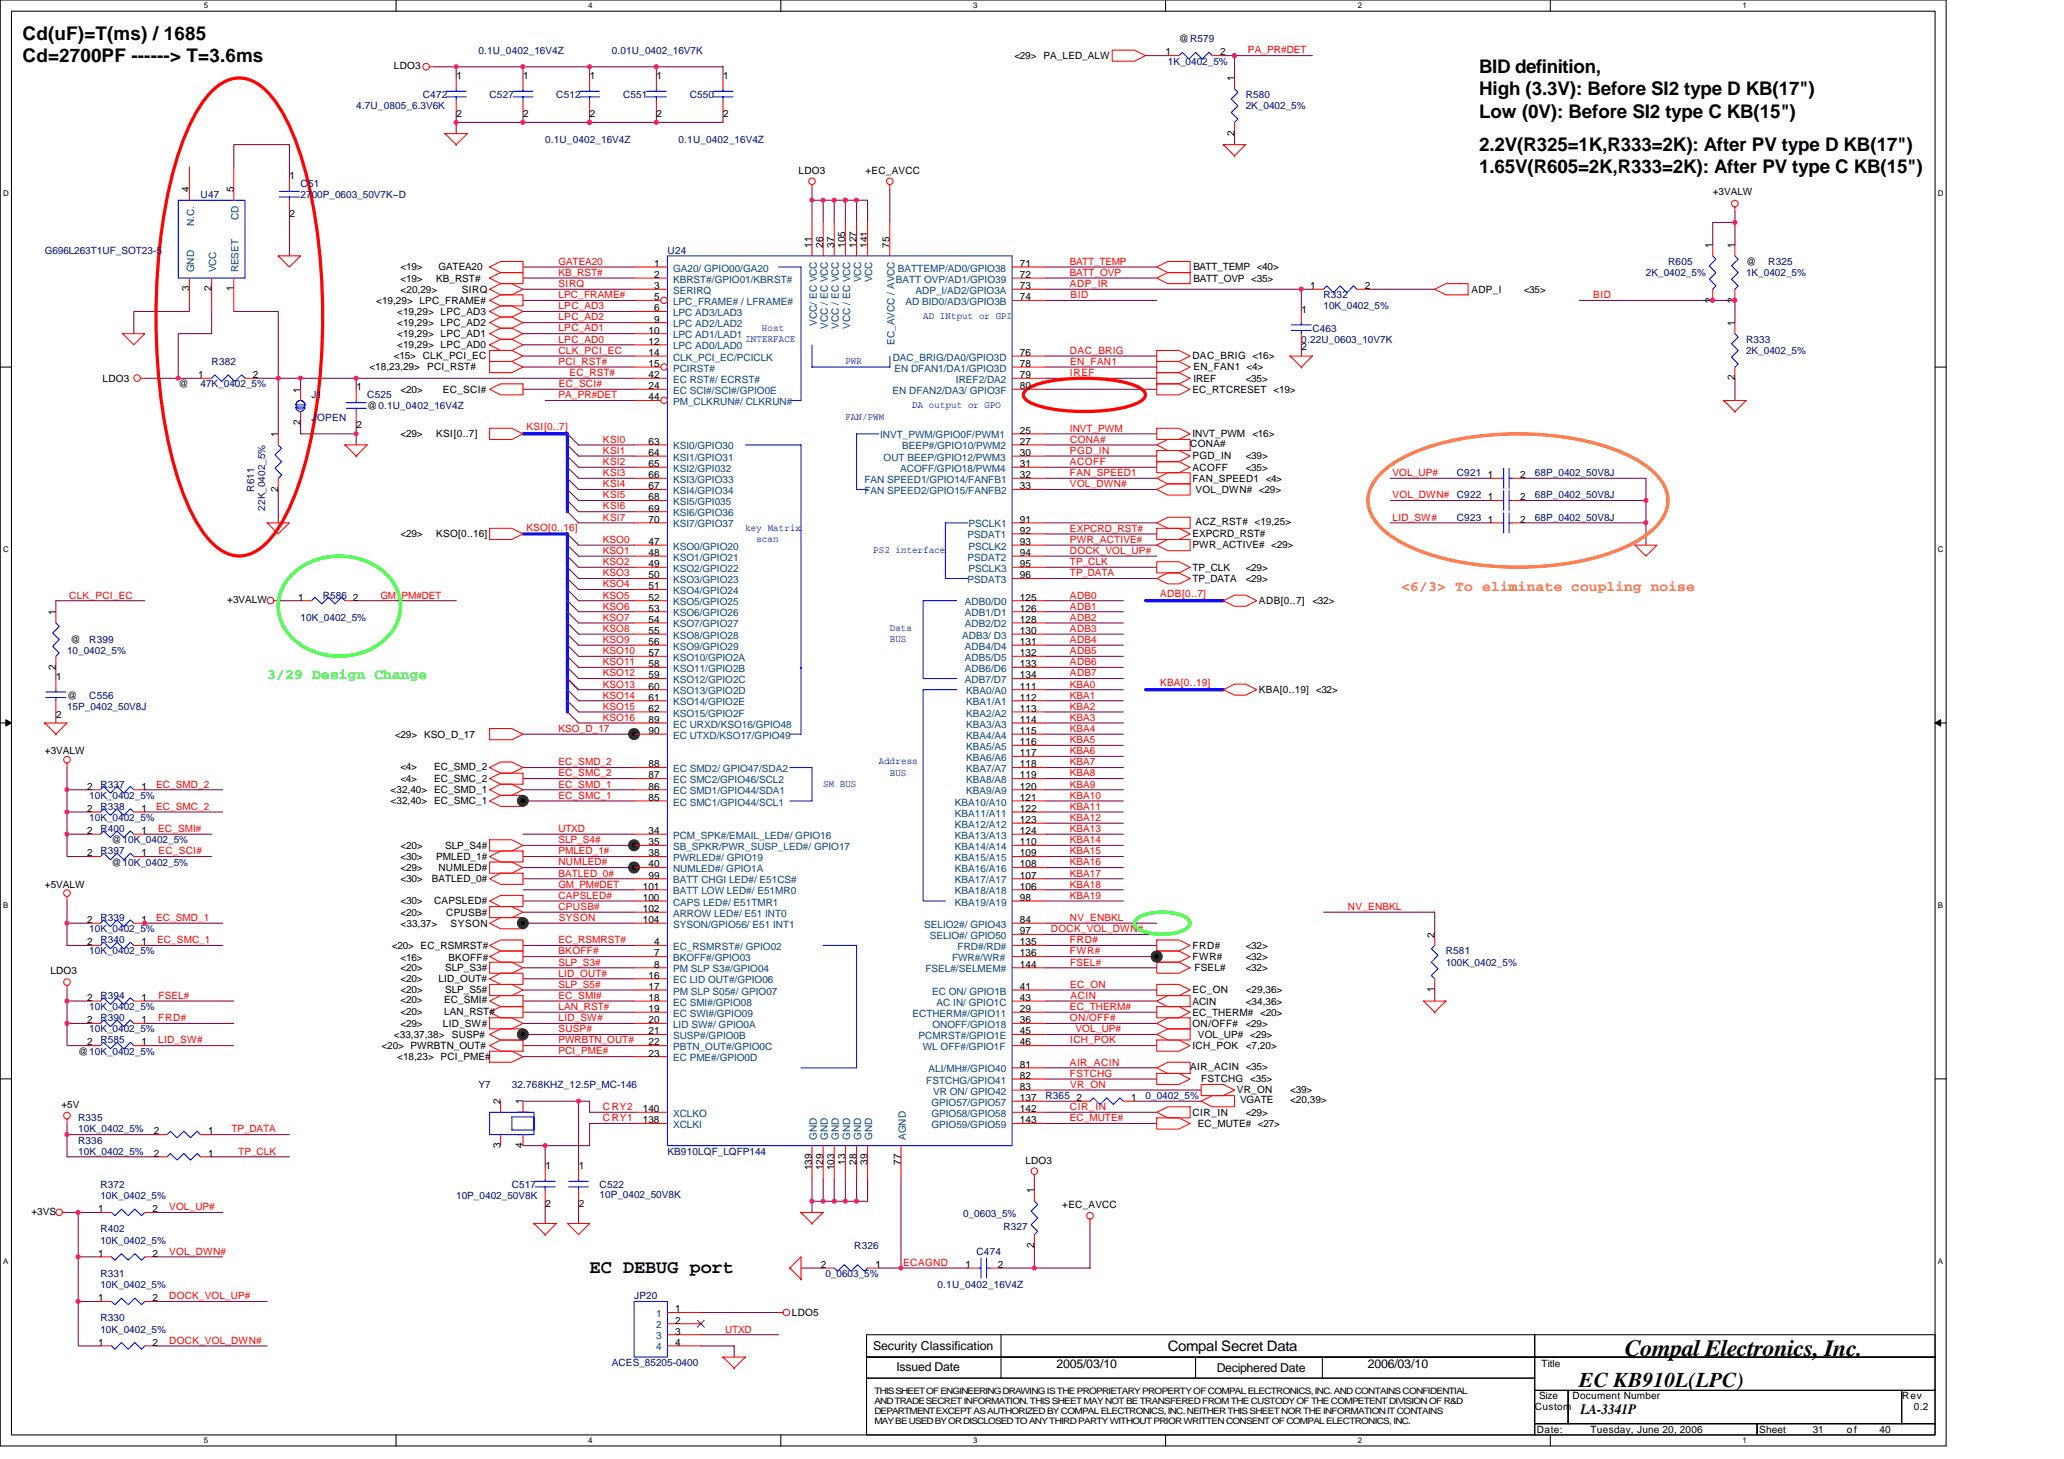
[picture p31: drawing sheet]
<svg xmlns="http://www.w3.org/2000/svg" width="297mm" height="210mm" viewBox="0 0 297 210" stroke-linecap="round" stroke-linejoin="round" font-family="sans-serif">
<defs><g id="words">
<text font-size="3.3" x="233.8" y="195.1">Compal Electronics, Inc.</text>
<text font-size="3" x="227.3" y="199.6">EC KB910L(LPC)</text>
<g font-size="2.7">
<text x="3.3" y="5.7">Cd(uF)=T(ms) / 1685</text>
<text x="3.3" y="8.9">Cd=2700PF ------&gt; T=3.6ms</text>
<text x="212.9" y="10.5">BID definition,</text>
<text x="212.9" y="13.7">High (3.3V): Before SI2 type D KB(17&quot;)</text>
<text x="212.9" y="17">Low (0V): Before SI2 type C KB(15&quot;)</text>
<text x="212.9" y="21.7">2.2V(R325=1K,R333=2K): After PV type D KB(17&quot;)</text>
<text x="212.9" y="25">1.65V(R605=2K,R333=2K): After PV type C KB(15&quot;)</text>
<text x="84.9" y="183.1">EC DEBUG port</text>
</g>
<text font-size="2.1" fill="#ff8000" x="201.7" y="85">&lt;6/3&gt; To eliminate coupling noise</text>
<text font-size="2.1" fill="#0f0" x="38.5" y="97.7">3/29 Design Change</text>
<g font-size="2.1">
<text x="168.1" y="194.4">Compal Secret Data</text>
<text x="227.4" y="203.5">LA-3341P</text>
</g>
<g font-size="1.8">
<text x="125.7" y="194.2">Security Classification</text>
<text x="129" y="197.3">Issued Date</text>
<text x="152.1" y="196.8">2005/03/10</text>
<text x="175.1" y="197.4">Deciphered Date</text>
<text x="196.9" y="196.8">2006/03/10</text>
</g>
<g font-size="1.4">
<text x="56.7" y="9.9">LDO3</text>
<text x="65.7" y="11.4">1</text>
<text x="75.3" y="11.4">1</text>
<text x="84.9" y="11.4">1</text>
<text x="94.5" y="11.4">1</text>
<text x="104.1" y="11.4">1</text>
<text x="146" y="8.5">&lt;29&gt; PA_LED_ALW</text>
<text x="167.7" y="8">1</text>
<text x="169.7" y="6.1">@R579</text>
<text x="175.6" y="8">2</text>
<text x="177.6" y="11.7" transform="rotate(-90 177.6 11.7)">1</text>
<text x="65.7" y="16.8">2</text>
<text x="75.3" y="16.8">2</text>
<text x="84.9" y="16.8">2</text>
<text x="94.5" y="16.8">2</text>
<text x="104.1" y="16.8">2</text>
<text x="177.6" y="19.5" transform="rotate(-90 177.6 19.5)">2</text>
<text x="27.2" y="27.7" transform="rotate(-90 27.2 27.7)">4</text>
<text x="33.6" y="27.7" transform="rotate(-90 33.6 27.7)">5</text>
<text x="41.7" y="25.8">1</text>
<text x="114.9" y="25">LDO3</text>
<text x="124.5" y="25">+EC_AVCC</text>
<text x="246.5" y="28">+3VALW</text>
<text x="41.7" y="31.2">2</text>
<text x="116.8" y="35.7" transform="rotate(-90 116.8 35.7)">11</text>
<text x="118.4" y="35.7" transform="rotate(-90 118.4 35.7)">26</text>
<text x="120" y="35.7" transform="rotate(-90 120 35.7)">37</text>
<text x="121.6" y="35.7" transform="rotate(-90 121.6 35.7)">105</text>
<text x="123.3" y="35.7" transform="rotate(-90 123.3 35.7)">127</text>
<text x="124.8" y="35.7" transform="rotate(-90 124.8 35.7)">141</text>
<text x="128" y="35.7" transform="rotate(-90 128 35.7)">75</text>
<text x="246.5" y="35.7" transform="rotate(-90 246.5 35.7)">1</text>
<text x="249.7" y="35.7" transform="rotate(-90 249.7 35.7)">1</text>
<text x="27.2" y="41.9" transform="rotate(-90 27.2 41.9)">3</text>
<text x="30.4" y="41.9" transform="rotate(-90 30.4 41.9)">2</text>
<text x="33.6" y="41.9" transform="rotate(-90 33.6 41.9)">1</text>
<text x="57.7" y="40.5">&lt;19&gt;</text>
<text x="57.7" y="38.9">&lt;19&gt;</text>
<text x="62.8" y="40.5">KB_RST#</text>
<text x="63.1" y="38.9">GATEA20</text>
<text x="94.1" y="41.6">3</text>
<text x="94.1" y="40">2</text>
<text x="94.1" y="38.4">1</text>
<text x="146.8" y="40">72</text>
<text x="146.8" y="38.4">71</text>
<text x="146.8" y="41.6">73</text>
<text x="171.7" y="38.9">BATT_TEMP &lt;40&gt;</text>
<text x="171.7" y="40.5">BATT_OVP &lt;35&gt;</text>
<text x="188.5" y="41.6">1</text>
<text x="196.4" y="41.6">2</text>
<text x="251.3" y="38.1">@</text>
<text x="54.1" y="43.7">&lt;19,29&gt; LPC_FRAME#</text>
<text x="57.2" y="45.3">&lt;19,29&gt; LPC_AD3</text>
<text x="57.2" y="46.9">&lt;19,29&gt; LPC_AD2</text>
<text x="57.7" y="42.1">&lt;20,29&gt;</text>
<text x="66.5" y="42.1">SIRQ</text>
<text x="93.3" y="48">10</text>
<text x="94.1" y="46.4">9</text>
<text x="94.1" y="44.8">6</text>
<text x="94.1" y="43.2">5</text>
<text x="146.8" y="43.2">74</text>
<text x="187.3" y="45">1</text>
<text x="211.8" y="42.1">ADP_I</text>
<text x="219.3" y="42.1">&lt;35&gt;</text>
<text x="246.5" y="43.5" transform="rotate(-90 246.5 43.5)">2</text>
<text x="249.7" y="46.9" transform="rotate(-90 249.7 46.9)">1</text>
<text x="249.7" y="43.5" transform="rotate(-90 249.7 43.5)">2</text>
<text x="53.2" y="53.3">&lt;18,23,29&gt;</text>
<text x="56.7" y="51.7">&lt;15&gt; CLK_PCI_EC</text>
<text x="57.2" y="50.1">&lt;19,29&gt; LPC_AD0</text>
<text x="57.2" y="48.5">&lt;19,29&gt; LPC_AD1</text>
<text x="61.5" y="53.3">PCI_RST#</text>
<text x="93.3" y="49.6">12</text>
<text x="93.3" y="51.2">14</text>
<text x="93.3" y="52.8">15</text>
<text x="146.8" y="52.8">78</text>
<text x="146.8" y="51.2">76</text>
<text x="171.6" y="51.7">DAC_BRIG &lt;16&gt;</text>
<text x="171.8" y="53.3">EN_FAN1 &lt;4&gt;</text>
<text x="187.3" y="50.4">2</text>
<text x="14.8" y="54.9">LDO3</text>
<text x="25.7" y="55.7">@</text>
<text x="28.5" y="54.4">1</text>
<text x="36.4" y="54.4">2</text>
<text x="43.2" y="56.5" transform="rotate(-90 43.2 56.5)">1</text>
<text x="51.3" y="56.2">1</text>
<text x="52.8" y="58.9">@0.1U_0402_16V4Z</text>
<text x="57.7" y="56.5">&lt;20&gt;</text>
<text x="63.8" y="56.5">EC_SCI#</text>
<text x="93.3" y="57.6">44</text>
<text x="93.3" y="54.4">42</text>
<text x="93.3" y="56">24</text>
<text x="146.8" y="54.4">79</text>
<text x="146.8" y="56">80</text>
<text x="171.6" y="56.5">EC_RTCRESET &lt;19&gt;</text>
<text x="171.7" y="54.9">IREF</text>
<text x="179.3" y="54.9">&lt;35&gt;</text>
<text x="249.7" y="54.7" transform="rotate(-90 249.7 54.7)">2</text>
<text x="40" y="62.9" transform="rotate(-90 40 62.9)">1</text>
<text x="43.2" y="61.2" transform="rotate(-90 43.2 61.2)">2</text>
<text x="51.3" y="61.6">2</text>
<text x="57.7" y="62.9">&lt;29&gt;</text>
<text x="62.8" y="62.9">KSI[0..7]</text>
<text x="93.3" y="64">63</text>
<text x="93.3" y="65.6">64</text>
<text x="146.8" y="62.4">25</text>
<text x="146.8" y="64">27</text>
<text x="146.8" y="65.6">30</text>
<text x="171.3" y="64.3">CONA#</text>
<text x="171.6" y="62.9">INVT_PWM</text>
<text x="180.2" y="62.9">&lt;16&gt;</text>
<text x="40" y="70.7" transform="rotate(-90 40 70.7)">2</text>
<text x="93.3" y="67.2">65</text>
<text x="93.3" y="68.8">66</text>
<text x="93.3" y="70.4">67</text>
<text x="93.3" y="72">68</text>
<text x="146.8" y="68.8">32</text>
<text x="146.8" y="70.4">33</text>
<text x="146.8" y="67.2">31</text>
<text x="171.6" y="67.7">ACOFF</text>
<text x="171.6" y="69.3">FAN_SPEED1 &lt;4&gt;</text>
<text x="171.6" y="66.1">PGD_IN</text>
<text x="172.1" y="70.9">VOL_DWN# &lt;29&gt;</text>
<text x="179.3" y="66.1">&lt;39&gt;</text>
<text x="179.3" y="67.7">&lt;35&gt;</text>
<text x="214.1" y="72">1</text>
<text x="214.1" y="68.8">1</text>
<text x="218.8" y="72">2</text>
<text x="218.8" y="68.8">2</text>
<text x="57.7" y="77.3">&lt;29&gt;</text>
<text x="62.8" y="77.3">KSO[0..16]</text>
<text x="93.3" y="73.6">69</text>
<text x="93.3" y="75.2">70</text>
<text x="146.8" y="75.2">91</text>
<text x="146.8" y="76.8">92</text>
<text x="171.6" y="77.3">EXPCRD_RST#</text>
<text x="172.1" y="75.5">ACZ_RST# &lt;19,25&gt;</text>
<text x="214.1" y="75.2">1</text>
<text x="218.8" y="75.2">2</text>
<text x="93.3" y="78.4">47</text>
<text x="93.3" y="80">48</text>
<text x="93.3" y="81.6">49</text>
<text x="93.3" y="83.2">50</text>
<text x="146.8" y="78.4">93</text>
<text x="146.8" y="81.6">95</text>
<text x="146.8" y="80">94</text>
<text x="146.8" y="83.2">96</text>
<text x="171.6" y="83.7">TP_DATA</text>
<text x="171.6" y="82.1">TP_CLK</text>
<text x="171.6" y="78.9">PWR_ACTIVE# &lt;29&gt;</text>
<text x="179.3" y="82.1">&lt;29&gt;</text>
<text x="179.3" y="83.7">&lt;29&gt;</text>
<text x="8" y="88.5" transform="rotate(-90 8 88.5)">1</text>
<text x="32.7" y="86.7">+3VALW</text>
<text x="42.9" y="86.4">1</text>
<text x="50.8" y="86.4">2</text>
<text x="93.3" y="84.8">51</text>
<text x="93.3" y="86.4">52</text>
<text x="93.3" y="88">53</text>
<text x="93.3" y="89.6">54</text>
<text x="146.8" y="86.4">125</text>
<text x="146.8" y="88">126</text>
<text x="146.8" y="89.6">128</text>
<text x="181.2" y="86.9">ADB[0..7]</text>
<text x="188.9" y="86.9">&lt;32&gt;</text>
<text x="10.1" y="92.5">@</text>
<text x="93.3" y="91.2">55</text>
<text x="93.3" y="92.8">56</text>
<text x="93.3" y="94.4">57</text>
<text x="93.3" y="96">58</text>
<text x="146.8" y="91.2">130</text>
<text x="146.8" y="92.8">131</text>
<text x="146.8" y="94.4">132</text>
<text x="146.8" y="96">133</text>
<text x="8" y="96.4" transform="rotate(-90 8 96.4)">2</text>
<text x="8.1" y="97.8">1</text>
<text x="9.6" y="100.5">@</text>
<text x="93.3" y="97.6">59</text>
<text x="93.3" y="99.2">60</text>
<text x="93.3" y="100.8">61</text>
<text x="146.8" y="99.2">111</text>
<text x="146.8" y="100.8">112</text>
<text x="146.8" y="97.6">134</text>
<text x="181.2" y="99.7">KBA[0..19] &lt;32&gt;</text>
<text x="8.1" y="103.2">2</text>
<text x="56.9" y="106.1">&lt;29&gt; KSO_D_17</text>
<text x="93.3" y="102.4">62</text>
<text x="93.3" y="104">89</text>
<text x="93.3" y="105.6">90</text>
<text x="146.8" y="102.4">113</text>
<text x="146.8" y="104">114</text>
<text x="146.8" y="105.6">115</text>
<text x="146.8" y="107.2">116</text>
<text x="6.5" y="108.5">+3VALW</text>
<text x="12.5" y="113.6">2</text>
<text x="20.4" y="113.6">1</text>
<text x="57.7" y="110.7">&lt;4&gt;</text>
<text x="57.7" y="112.5">&lt;4&gt;</text>
<text x="62.5" y="110.7">EC_SMD_2</text>
<text x="62.5" y="112.5">EC_SMC_2</text>
<text x="93.3" y="112">87</text>
<text x="93.3" y="110.4">88</text>
<text x="93.3" y="113.6">86</text>
<text x="146.8" y="108.8">117</text>
<text x="146.8" y="110.4">118</text>
<text x="146.8" y="112">119</text>
<text x="146.8" y="113.6">120</text>
<text x="12.5" y="116.8">2</text>
<text x="12.5" y="120">2</text>
<text x="20.4" y="116.8">1</text>
<text x="20.4" y="120">1</text>
<text x="56.2" y="114.1">&lt;32,40&gt; EC_SMD_1</text>
<text x="56.2" y="115.7">&lt;32,40&gt; EC_SMC_1</text>
<text x="93.3" y="115.2">85</text>
<text x="93.3" y="120">34</text>
<text x="146.8" y="120">124</text>
<text x="146.8" y="118.4">123</text>
<text x="146.8" y="116.8">122</text>
<text x="146.8" y="115.2">121</text>
<text x="12.5" y="123.2">2</text>
<text x="16" y="124.5">@10K_0402_5%</text>
<text x="16" y="121.3">@10K_0402_5%</text>
<text x="20.4" y="123.2">1</text>
<text x="57.7" y="123.7">&lt;30&gt;</text>
<text x="57.7" y="125.3">&lt;29&gt;</text>
<text x="57.7" y="122.1">&lt;20&gt;</text>
<text x="62.8" y="123.7">PMLED_1#</text>
<text x="63.1" y="125.3">NUMLED#</text>
<text x="64" y="122.1">SLP_S4#</text>
<text x="93.3" y="123.2">38</text>
<text x="93.3" y="121.6">35</text>
<text x="93.3" y="124.8">40</text>
<text x="146.8" y="121.6">110</text>
<text x="146.8" y="123.2">109</text>
<text x="146.8" y="124.8">108</text>
<text x="6.5" y="127.7">+5VALW</text>
<text x="57.7" y="130.1">&lt;30&gt;</text>
<text x="57.7" y="131.7">&lt;20&gt;</text>
<text x="57.7" y="126.9">&lt;30&gt;</text>
<text x="62.1" y="126.9">BATLED_0#</text>
<text x="62.5" y="130.1">CAPSLED#</text>
<text x="64.2" y="131.7">CPUSB#</text>
<text x="92.5" y="128">101</text>
<text x="92.5" y="129.6">100</text>
<text x="92.5" y="131.2">102</text>
<text x="93.3" y="126.4">99</text>
<text x="146.8" y="126.4">107</text>
<text x="146.8" y="128">106</text>
<text x="146.8" y="129.6">98</text>
<text x="12.5" y="136">2</text>
<text x="12.5" y="132.8">2</text>
<text x="20.4" y="136">1</text>
<text x="20.4" y="132.8">1</text>
<text x="56.4" y="136.5">&lt;20&gt; EC_RSMRST#</text>
<text x="57.7" y="133.3">&lt;33,37&gt;</text>
<text x="64.9" y="133.3">SYSON</text>
<text x="92.5" y="132.8">104</text>
<text x="94.1" y="137.6">7</text>
<text x="94.1" y="136">4</text>
<text x="146.8" y="137.6">136</text>
<text x="146.8" y="132.8">84</text>
<text x="146.8" y="136">135</text>
<text x="146.8" y="134.4">97</text>
<text x="171.6" y="136.5">FRD#</text>
<text x="179.3" y="136.5">&lt;32&gt;</text>
<text x="206.5" y="134.9" transform="rotate(-90 206.5 134.9)">2</text>
<text x="7.3" y="140.2">LDO3</text>
<text x="12.5" y="144">2</text>
<text x="20.4" y="144">1</text>
<text x="57.7" y="138.3">&lt;16&gt;</text>
<text x="57.7" y="141.3">&lt;20&gt;</text>
<text x="57.7" y="142.9">&lt;20&gt;</text>
<text x="57.7" y="139.7">&lt;20&gt;</text>
<text x="63.1" y="141.3">LID_OUT#</text>
<text x="64" y="142.9">SLP_S5#</text>
<text x="64" y="139.7">SLP_S3#</text>
<text x="64.5" y="138.3">BKOFF#</text>
<text x="93.3" y="142.4">17</text>
<text x="93.3" y="140.8">16</text>
<text x="93.3" y="144">18</text>
<text x="94.1" y="139.2">8</text>
<text x="146.8" y="142.4">41</text>
<text x="146.8" y="144">43</text>
<text x="146.8" y="139.2">144</text>
<text x="171.6" y="138.1">FWR#</text>
<text x="171.6" y="142.9">EC_ON</text>
<text x="171.9" y="139.7">FSEL#</text>
<text x="179.3" y="142.9">&lt;29,36&gt;</text>
<text x="179.3" y="139.7">&lt;32&gt;</text>
<text x="179.3" y="138.1">&lt;32&gt;</text>
<text x="206.5" y="142.7" transform="rotate(-90 206.5 142.7)">1</text>
<text x="12.5" y="147.2">2</text>
<text x="20.4" y="147.2">1</text>
<text x="56.7" y="149.3">&lt;33,37,38&gt;</text>
<text x="57.7" y="147.7">&lt;29&gt;</text>
<text x="57.7" y="144.4">&lt;20&gt;</text>
<text x="57.7" y="146">&lt;20&gt;</text>
<text x="63.7" y="147.7">LID_SW#</text>
<text x="63.9" y="144.4">EC_SMI#</text>
<text x="63.9" y="146">LAN_RST#</text>
<text x="65" y="149.3">SUSP#</text>
<text x="93.3" y="147.2">20</text>
<text x="93.3" y="148.8">21</text>
<text x="93.3" y="145.6">19</text>
<text x="146.8" y="147.2">36</text>
<text x="146.8" y="148.8">45</text>
<text x="146.8" y="145.6">29</text>
<text x="171.6" y="144.5">ACIN</text>
<text x="171.6" y="146.1">EC_THERM# &lt;20&gt;</text>
<text x="171.6" y="147.7">ON/OFF#</text>
<text x="172.4" y="149.3">VOL_UP# &lt;29&gt;</text>
<text x="179.3" y="144.5">&lt;34,36&gt;</text>
<text x="179.3" y="147.7">&lt;29&gt;</text>
<text x="11.3" y="151.7">@10K_0402_5%</text>
<text x="12.5" y="150.4">2</text>
<text x="20.4" y="150.4">1</text>
<text x="54.9" y="150.9">&lt;20&gt; PWRBTN_OUT#</text>
<text x="57.2" y="152.5">&lt;18,23&gt; PCI_PME#</text>
<text x="93.3" y="150.4">22</text>
<text x="93.3" y="152">23</text>
<text x="146.8" y="150.4">46</text>
<text x="146.8" y="155.2">82</text>
<text x="146.8" y="153.6">81</text>
<text x="171.3" y="154">AIR_ACIN &lt;35&gt;</text>
<text x="171.6" y="150.9">ICH_POK</text>
<text x="172.9" y="155.7">FSTCHG &lt;35&gt;</text>
<text x="179.3" y="150.9">&lt;7,20&gt;</text>
<text x="8.8" y="159.4">+5V</text>
<text x="72" y="158.9" transform="rotate(-90 72 158.9)">2</text>
<text x="75.2" y="158.9" transform="rotate(-90 75.2 158.9)">1</text>
<text x="92.5" y="160">140</text>
<text x="92.5" y="161.6">138</text>
<text x="146.8" y="156.8">83</text>
<text x="146.8" y="158.4">137</text>
<text x="146.8" y="160">142</text>
<text x="146.8" y="161.6">143</text>
<text x="154.9" y="158.4">2</text>
<text x="162.8" y="158.4">1</text>
<text x="171.6" y="160.5">CIR_IN</text>
<text x="178" y="157.3">VR_ON</text>
<text x="178.5" y="158.7">VGATE</text>
<text x="179.3" y="160.5">&lt;29&gt;</text>
<text x="185.7" y="157.3">&lt;39&gt;</text>
<text x="185.7" y="158.7">&lt;20,39&gt;</text>
<text x="22.1" y="163.2">2</text>
<text x="22.1" y="166.4">2</text>
<text x="30" y="163.2">1</text>
<text x="30" y="166.4">1</text>
<text x="72" y="165.2" transform="rotate(-90 72 165.2)">3</text>
<text x="75.2" y="165.2" transform="rotate(-90 75.2 165.2)">4</text>
<text x="121.6" y="167.6" transform="rotate(-90 121.6 167.6)">13</text>
<text x="123.3" y="167.6" transform="rotate(-90 123.3 167.6)">28</text>
<text x="124.8" y="167.6" transform="rotate(-90 124.8 167.6)">39</text>
<text x="129.6" y="167.6" transform="rotate(-90 129.6 167.6)">77</text>
<text x="147.6" y="167.4">LDO3</text>
<text x="172.4" y="162.1">EC_MUTE# &lt;27&gt;</text>
<text x="78.5" y="168.2">1</text>
<text x="78.5" y="173.7">2</text>
<text x="83.3" y="168.2">1</text>
<text x="83.3" y="173.7">2</text>
<text x="116.8" y="168.4" transform="rotate(-90 116.8 168.4)">139</text>
<text x="118.4" y="168.4" transform="rotate(-90 118.4 168.4)">129</text>
<text x="120" y="168.4" transform="rotate(-90 120 168.4)">103</text>
<text x="148.8" y="171.7" transform="rotate(-90 148.8 171.7)">1</text>
<text x="152.9" y="173.8">+EC_AVCC</text>
<text x="4.5" y="174.8">+3VS</text>
<text x="14.1" y="174.4">1</text>
<text x="22" y="174.4">2</text>
<text x="148.8" y="179.6" transform="rotate(-90 148.8 179.6)">2</text>
<text x="14.1" y="180.8">1</text>
<text x="22" y="180.8">2</text>
<text x="118.1" y="182.4">2</text>
<text x="126" y="182.4">1</text>
<text x="138.9" y="182.4">1</text>
<text x="143.6" y="182.4">2</text>
<text x="14.1" y="187.2">1</text>
<text x="22" y="187.2">2</text>
<text x="97.2" y="188.8">1</text>
<text x="97.2" y="190.4">2</text>
<text x="114" y="189.3">LDO5</text>
<text x="14.1" y="193.6">1</text>
<text x="22" y="193.6">2</text>
<text x="97.2" y="192">3</text>
<text x="97.2" y="193.6">4</text>
<text x="221.8" y="196.7">Title</text>
<text x="220.9" y="202.9">Custom</text>
<text x="221.5" y="201.3">Size</text>
<text x="226.3" y="201.3">Document Number</text>
<text x="273.7" y="201.3">Rev</text>
<text x="275.4" y="202.9">0.2</text>
<text x="221.2" y="206.1">Date:</text>
<text x="228.9" y="206.1">Tuesday, June 20, 2006</text>
<text x="253.2" y="206.1">Sheet</text>
<text x="260.9" y="206.1">31</text>
<text x="265.8" y="206.1">of</text>
<text x="270.5" y="206.1">40</text>
</g>
<g font-size="1.4" fill="#000080">
<text x="68.9" y="7.7">0.1U_0402_16V4Z</text>
<text x="88" y="7.7">0.01U_0402_16V7K</text>
<text x="168.1" y="9.3">1K_0402_5%</text>
<text x="51.3" y="15.7">4.7U_0805_6.3V6K</text>
<text x="60.9" y="14.1">C472</text>
<text x="70.5" y="14.1">C527</text>
<text x="80" y="14.1">C512</text>
<text x="89.7" y="14.1">C551</text>
<text x="99.3" y="14.1">C550</text>
<text x="179.3" y="14.1">R580</text>
<text x="179.3" y="15.7">2K_0402_5%</text>
<text x="78.5" y="20.5">0.1U_0402_16V4Z</text>
<text x="97.7" y="20.5">0.1U_0402_16V4Z</text>
<text x="28.9" y="28.5">U47</text>
<text x="43.3" y="26.9">C51</text>
<text x="43.3" y="28.5">2700P_0603_50V7K~D</text>
<text x="6.5" y="36.5">G696L263T1UF_SOT23-5</text>
<text x="96.1" y="36.5">U24</text>
<text x="236.9" y="39.7">2K_0402_5%</text>
<text x="240.1" y="38.1">R605</text>
<text x="251.3" y="39.7">1K_0402_5%</text>
<text x="254.5" y="38.1">R325</text>
<text x="188.9" y="47.7">C463</text>
<text x="190.5" y="42.9">R332</text>
<text x="190.5" y="44.5">10K_0402_5%</text>
<text x="30.5" y="52.5">R382</text>
<text x="187.3" y="49.3">0.22U_0603_10V7K</text>
<text x="251.3" y="49.3">R333</text>
<text x="251.3" y="50.9">2K_0402_5%</text>
<text x="28.8" y="55.7">47K_0402_5%</text>
<text x="44.8" y="57.3">J1</text>
<text x="52.8" y="57.3">C525</text>
<text x="44.8" y="60.5">JOPEN</text>
<text x="36.6" y="70.7" transform="rotate(-90 36.6 70.7)">R611</text>
<text x="209.7" y="71.7">C922</text>
<text x="209.7" y="68.5">C921</text>
<text x="220.9" y="71.7">68P_0402_50V8J</text>
<text x="220.9" y="68.5">68P_0402_50V8J</text>
<text x="38.2" y="73.4" transform="rotate(-90 38.2 73.4)">22K_0402_5%</text>
<text x="209.7" y="74.9">C923</text>
<text x="220.9" y="74.9">68P_0402_50V8J</text>
<text x="43.3" y="89.3">10K_0402_5%</text>
<text x="46.5" y="86.1">R586</text>
<text x="9.6" y="94.1">10_0402_5%</text>
<text x="12.8" y="92.5">R399</text>
<text x="12.8" y="100.5">C556</text>
<text x="9.6" y="102.1">15P_0402_50V8J</text>
<text x="14.5" y="113.3">R337</text>
<text x="12.8" y="114.9">10K_0402_5%</text>
<text x="12.8" y="118.1">10K_0402_5%</text>
<text x="14.5" y="116.5">R338</text>
<text x="14.5" y="119.7">R400</text>
<text x="14.5" y="122.9">R397</text>
<text x="12.8" y="137.3">10K_0402_5%</text>
<text x="12.8" y="134.1">10K_0402_5%</text>
<text x="14.5" y="135.7">R340</text>
<text x="14.5" y="132.5">R339</text>
<text x="208.1" y="137.3">R581</text>
<text x="14.5" y="143.7">R394</text>
<text x="208.1" y="138.9">100K_0402_5%</text>
<text x="12.8" y="145.3">10K_0402_5%</text>
<text x="12.8" y="148.5">10K_0402_5%</text>
<text x="14.5" y="146.9">R390</text>
<text x="14.5" y="150.1">R585</text>
<text x="11.3" y="161.3">R335</text>
<text x="68.9" y="156.5">Y7</text>
<text x="73.7" y="156.5">32.768KHZ_12.5P_MC-146</text>
<text x="150.5" y="158.1">R365</text>
<text x="164.9" y="158.1">0_0402_5%</text>
<text x="11.3" y="162.9">10K_0402_5%</text>
<text x="11.3" y="164.5">R336</text>
<text x="11.3" y="166.1">10K_0402_5%</text>
<text x="96.1" y="166.1">KB910LQF_LQFP144</text>
<text x="14.5" y="170.9">R372</text>
<text x="14.5" y="172.5">10K_0402_5%</text>
<text x="65.7" y="172.5">10P_0402_50V8K</text>
<text x="73.7" y="170.9">C517</text>
<text x="86.3" y="170.9">C522</text>
<text x="86.3" y="172.4">10P_0402_50V8K</text>
<text x="14.5" y="177.3">R402</text>
<text x="14.5" y="178.9">10K_0402_5%</text>
<text x="122.9" y="179.7">R326</text>
<text x="138.6" y="175.1">0_0603_5%</text>
<text x="144.4" y="177">R327</text>
<text x="14.5" y="183.7">R331</text>
<text x="14.5" y="185.3">10K_0402_5%</text>
<text x="118.8" y="183.7">0_0603_5%</text>
<text x="134.9" y="185.3">0.1U_0402_16V4Z</text>
<text x="140.5" y="180.5">C474</text>
<text x="14.5" y="190.1">R330</text>
<text x="14.5" y="191.7">10K_0402_5%</text>
<text x="91.3" y="186.9">JP20</text>
<text x="88" y="196.5">ACES_85205-0400</text>
</g>
<g font-size="1.4" fill="#f00">
<text x="179.6" y="7.7">PA_PR#DET</text>
<text x="80.4" y="38.1">GATEA20</text>
<text x="80.4" y="39.7">KB_RST#</text>
<text x="80.4" y="41.3">SIRQ</text>
<text x="154" y="38.1">BATT_TEMP</text>
<text x="154" y="39.7">BATT_OVP</text>
<text x="154" y="41.3">ADP_IR</text>
<text x="80.4" y="47.7">LPC_AD1</text>
<text x="80.4" y="46.1">LPC_AD2</text>
<text x="80.4" y="44.5">LPC_AD3</text>
<text x="80.4" y="42.9">LPC_FRAME#</text>
<text x="154.1" y="42.9">BID</text>
<text x="229.3" y="42.9">BID</text>
<text x="80.4" y="49.3">LPC_AD0</text>
<text x="80.4" y="50.9">CLK_PCI_EC</text>
<text x="80.4" y="52.5">PCI_RST#</text>
<text x="154" y="50.9">DAC_BRIG</text>
<text x="154" y="52.5">EN_FAN1</text>
<text x="80.4" y="57.3">PA_PR#DET</text>
<text x="80.4" y="55.7">EC_SCI#</text>
<text x="82" y="54.1">EC_RST#</text>
<text x="154" y="54.1">IREF</text>
<text x="75.8" y="61.9">KSI[0..7]</text>
<text x="86.8" y="63.7">KSI0</text>
<text x="86.8" y="65.3">KSI1</text>
<text x="154" y="62.1">INVT_PWM</text>
<text x="154" y="65.3">PGD_IN</text>
<text x="154" y="63.7">CONA#</text>
<text x="86.8" y="68.5">KSI3</text>
<text x="86.8" y="71.7">KSI5</text>
<text x="86.8" y="66.9">KSI2</text>
<text x="86.8" y="70.1">KSI4</text>
<text x="154" y="66.9">ACOFF</text>
<text x="154" y="68.5">FAN_SPEED1</text>
<text x="154" y="70.1">VOL_DWN#</text>
<text x="200.4" y="68.5">VOL_UP#</text>
<text x="200.4" y="71.7">VOL_DWN#</text>
<text x="75.8" y="76.3">KSO[0..16]</text>
<text x="86.8" y="73.3">KSI6</text>
<text x="86.8" y="74.9">KSI7</text>
<text x="154" y="76.5">EXPCRD_RST#</text>
<text x="200.4" y="74.9">LID_SW#</text>
<text x="86.8" y="79.7">KSO1</text>
<text x="86.8" y="82.9">KSO3</text>
<text x="86.8" y="78.1">KSO0</text>
<text x="86.8" y="81.3">KSO2</text>
<text x="154" y="82.9">TP_DATA</text>
<text x="154" y="78.1">PWR_ACTIVE#</text>
<text x="154" y="81.3">TP_CLK</text>
<text x="154" y="79.7">DOCK_VOL_UP#</text>
<text x="10" y="86.1">CLK_PCI_EC</text>
<text x="54.8" y="86.1">GM_PM#DET</text>
<text x="86.8" y="87.7">KSO6</text>
<text x="86.8" y="84.5">KSO4</text>
<text x="86.8" y="86.1">KSO5</text>
<text x="86.8" y="89.3">KSO7</text>
<text x="154" y="87.7">ADB1</text>
<text x="154" y="86.1">ADB0</text>
<text x="154" y="89.3">ADB2</text>
<text x="167" y="85.9">ADB[0..7]</text>
<text x="86.8" y="94.1">KSO10</text>
<text x="86.8" y="90.9">KSO8</text>
<text x="86.8" y="92.5">KSO9</text>
<text x="86.8" y="95.7">KSO11</text>
<text x="154" y="94.1">ADB5</text>
<text x="154" y="95.7">ADB6</text>
<text x="154" y="90.9">ADB3</text>
<text x="154" y="92.5">ADB4</text>
<text x="86.8" y="97.3">KSO12</text>
<text x="86.8" y="98.9">KSO13</text>
<text x="86.8" y="100.5">KSO14</text>
<text x="154" y="97.3">ADB7</text>
<text x="154" y="100.5">KBA1</text>
<text x="154" y="98.9">KBA0</text>
<text x="167" y="98.7">KBA[0..19]</text>
<text x="80.4" y="105.3">KSO_D_17</text>
<text x="86.8" y="103.7">KSO16</text>
<text x="86.8" y="102.1">KSO15</text>
<text x="154" y="103.7">KBA3</text>
<text x="154" y="102.1">KBA2</text>
<text x="154" y="105.3">KBA4</text>
<text x="154" y="106.9">KBA5</text>
<text x="22.5" y="113.3">EC_SMD_2</text>
<text x="80.4" y="113.3">EC_SMD_1</text>
<text x="80.4" y="111.7">EC_SMC_2</text>
<text x="80.4" y="110.1">EC_SMD_2</text>
<text x="154" y="110.1">KBA7</text>
<text x="154" y="108.5">KBA6</text>
<text x="154" y="113.3">KBA9</text>
<text x="154" y="111.7">KBA8</text>
<text x="22.5" y="116.5">EC_SMC_2</text>
<text x="22.8" y="119.7">EC_SMI#</text>
<text x="80.4" y="119.7">UTXD</text>
<text x="80.4" y="114.9">EC_SMC_1</text>
<text x="154" y="114.9">KBA10</text>
<text x="154" y="116.5">KBA11</text>
<text x="154" y="119.7">KBA13</text>
<text x="154" y="118.1">KBA12</text>
<text x="22.8" y="122.9">EC_SCI#</text>
<text x="80.4" y="121.3">SLP_S4#</text>
<text x="80.4" y="124.5">NUMLED#</text>
<text x="80.4" y="122.9">PMLED_1#</text>
<text x="154" y="122.9">KBA15</text>
<text x="154" y="121.3">KBA14</text>
<text x="154" y="124.5">KBA16</text>
<text x="80.4" y="129.3">CAPSLED#</text>
<text x="80.4" y="126.1">BATLED_0#</text>
<text x="80.4" y="130.9">CPUSB#</text>
<text x="80.4" y="127.7">GM_PM#DET</text>
<text x="154" y="126.1">KBA17</text>
<text x="154" y="127.7">KBA18</text>
<text x="154" y="129.3">KBA19</text>
<text x="194" y="130.9">NV_ENBKL</text>
<text x="22.5" y="132.5">EC_SMD_1</text>
<text x="22.6" y="135.7">EC_SMC_1</text>
<text x="80.4" y="135.7">EC_RSMRST#</text>
<text x="80.4" y="137.3">BKOFF#</text>
<text x="80.4" y="132.5">SYSON</text>
<text x="151.3" y="134.1">DOCK_VOL_DWN#</text>
<text x="154" y="135.7">FRD#</text>
<text x="154" y="137.3">FWR#</text>
<text x="154" y="132.5">NV_ENBKL</text>
<text x="22.8" y="143.7">FSEL#</text>
<text x="80.4" y="143.7">EC_SMI#</text>
<text x="80.4" y="138.9">SLP_S3#</text>
<text x="80.4" y="142.1">SLP_S5#</text>
<text x="80.4" y="140.5">LID_OUT#</text>
<text x="154" y="138.9">FSEL#</text>
<text x="154" y="142.1">EC_ON</text>
<text x="154.1" y="143.7">ACIN</text>
<text x="22.8" y="146.9">FRD#</text>
<text x="80.4" y="146.9">LID_SW#</text>
<text x="80.4" y="148.5">SUSP#</text>
<text x="80.4" y="145.3">LAN_RST#</text>
<text x="154" y="145.3">EC_THERM#</text>
<text x="154" y="146.9">ON/OFF#</text>
<text x="154.8" y="148.5">VOL_UP#</text>
<text x="22.8" y="150.1">LID_SW#</text>
<text x="80.4" y="151.7">PCI_PME#</text>
<text x="80.4" y="150.1">PWRBTN_OUT#</text>
<text x="154" y="154.9">FSTCHG</text>
<text x="154" y="153.3">AIR_ACIN</text>
<text x="154" y="150.1">ICH_POK</text>
<text x="86.8" y="159.7">CRY2</text>
<text x="86.8" y="161.3">CRY1</text>
<text x="154" y="159.7">CIR_IN</text>
<text x="154" y="161.3">EC_MUTE#</text>
<text x="154" y="156.5">VR_ON</text>
<text x="33.3" y="162.9">TP_DATA</text>
<text x="34.3" y="166.1">TP_CLK</text>
<text x="24.4" y="174.1">VOL_UP#</text>
<text x="24.4" y="180.5">VOL_DWN#</text>
<text x="130" y="182.1">ECAGND</text>
<text x="24.4" y="186.9">DOCK_VOL_UP#</text>
<text x="104.4" y="191.7">UTXD</text>
<text x="24.4" y="193.3">DOCK_VOL_DWN#</text>
</g>
<g font-size="1.4" fill="#004080">
<text x="27.9" y="32.5" transform="rotate(-90 27.9 32.5)">N.C.</text>
<text x="34.3" y="31.7" transform="rotate(-90 34.3 31.7)">CD</text>
<text x="27.9" y="39.2" transform="rotate(-90 27.9 39.2)">GND</text>
<text x="31.1" y="39.2" transform="rotate(-90 31.1 39.2)">VCC</text>
<text x="34.3" y="39.2" transform="rotate(-90 34.3 39.2)">RESET</text>
<text x="96.9" y="40.7">KBRST#/GPIO01/KBRST#</text>
<text x="96.9" y="39.1">GA20/ GPIO00/GA20</text>
<text x="123.9" y="40.6" transform="rotate(-90 123.9 40.6)">VCC</text>
<text x="125.5" y="40.6" transform="rotate(-90 125.5 40.6)">VCC</text>
<text x="128.9" y="40.7">BATT OVP/AD1/GPIO39</text>
<text x="129.2" y="39.1">BATTEMP/AD0/GPIO38</text>
<text x="96.9" y="47.1">LPC AD2/LAD2</text>
<text x="96.9" y="45.5">LPC AD3/LAD3</text>
<text x="96.9" y="43.9">LPC_FRAME# / LFRAME#</text>
<text x="96.9" y="42.3">SERIRQ</text>
<text x="117.5" y="46.9" transform="rotate(-90 117.5 46.9)">VCC/ EC VCC</text>
<text x="119.1" y="47.3" transform="rotate(-90 119.1 47.3)">VCC / EC VCC</text>
<text x="120.7" y="47.3" transform="rotate(-90 120.7 47.3)">VCC / EC VCC</text>
<text x="122.3" y="47.3" transform="rotate(-90 122.3 47.3)">VCC / EC VCC</text>
<text x="130.3" y="43.9">AD BID0/AD3/GPIO3B</text>
<text x="131.8" y="42.3">ADP_I/AD2/GPIO3A</text>
<text x="96.9" y="50.3">LPC AD0/LAD0</text>
<text x="96.9" y="48.7">LPC AD1/LAD1</text>
<text x="96.9" y="51.9">CLK_PCI_EC/PCICLK</text>
<text x="96.9" y="53.5">PCIRST#</text>
<text x="128.5" y="51.9">DAC_BRIG/DA0/GPIO3D</text>
<text x="128.7" y="53.5">EN DFAN1/DA1/GPIO3D</text>
<text x="128.7" y="49.6" transform="rotate(-90 128.7 49.6)">EC_AVCC / AVCC</text>
<text x="96.9" y="58.3">PM_CLKRUN#/ CLKRUN#</text>
<text x="96.9" y="55.1">EC RST#/ ECRST#</text>
<text x="96.9" y="56.7">EC SCI#/SCI#/GPIO0E</text>
<text x="128.5" y="56.7">EN DFAN2/DA3/ GPIO3F</text>
<text x="137.6" y="55.1">IREF2/DA2</text>
<text x="96.9" y="64.7">KSI0/GPIO30</text>
<text x="126.7" y="63.1">INVT_PWM/GPIO0F/PWM1</text>
<text x="129.8" y="64.7">BEEP#/GPIO10/PWM2</text>
<text x="96.9" y="66.3">KSI1/GPIO31</text>
<text x="96.9" y="67.9">KSI2/GPI032</text>
<text x="96.9" y="69.5">KSI3/GPIO33</text>
<text x="96.9" y="71.1">KSI4/GPIO34</text>
<text x="124.4" y="69.5">FAN SPEED1/GPIO14/FANFB1</text>
<text x="124.4" y="71.1">FAN SPEED2/GPIO15/FANFB2</text>
<text x="127.2" y="66.3">OUT BEEP/GPIO12/PWM3</text>
<text x="129.6" y="67.9">ACOFF/GPIO18/PWM4</text>
<text x="96.9" y="72.7">KSI5/GPI035</text>
<text x="96.9" y="74.3">KSI6/GPIO36</text>
<text x="96.9" y="75.9">KSI7/GPIO37</text>
<text x="139.3" y="77.5">PSDAT1</text>
<text x="139.4" y="75.9">PSCLK1</text>
<text x="96.9" y="79.1">KSO0/GPIO20</text>
<text x="96.9" y="80.7">KSO1/GPIO21</text>
<text x="96.9" y="82.3">KSO2/GPIO22</text>
<text x="96.9" y="83.9">KSO3/GPIO23</text>
<text x="139.3" y="80.7">PSDAT2</text>
<text x="139.3" y="83.9">PSDAT3</text>
<text x="139.4" y="79.1">PSCLK2</text>
<text x="139.4" y="82.3">PSCLK3</text>
<text x="96.9" y="85.5">KSO4/GPIO24</text>
<text x="96.9" y="87.1">KSO5/GPIO25</text>
<text x="96.9" y="88.7">KSO6/GPIO26</text>
<text x="138.9" y="87.1">ADB0/D0</text>
<text x="138.9" y="88.7">ADB1/D1</text>
<text x="96.9" y="90.3">KSO7/GPIO27</text>
<text x="96.9" y="91.9">KSO8/GPIO28</text>
<text x="96.9" y="93.5">KSO9/GPIO29</text>
<text x="96.9" y="95.1">KSO10/GPIO2A</text>
<text x="138.5" y="91.9">ADB3/ D3</text>
<text x="138.9" y="90.3">ADB2/D2</text>
<text x="138.9" y="93.5">ADB4/D4</text>
<text x="138.9" y="95.1">ADB5/D5</text>
<text x="96.9" y="96.7">KSO11/GPIO2B</text>
<text x="96.9" y="98.3">KSO12/GPIO2C</text>
<text x="96.9" y="99.9">KSO13/GPIO2D</text>
<text x="96.9" y="101.5">KSO14/GPIO2E</text>
<text x="138.9" y="96.7">ADB6/D6</text>
<text x="138.9" y="98.3">ADB7/D7</text>
<text x="139" y="99.9">KBA0/A0</text>
<text x="139" y="101.5">KBA1/A1</text>
<text x="96.9" y="103.1">KSO15/GPIO2F</text>
<text x="96.9" y="104.7">EC URXD/KSO16/GPIO48</text>
<text x="96.9" y="106.3">EC UTXD/KSO17/GPIO49</text>
<text x="139" y="103.1">KBA2/A2</text>
<text x="139" y="104.7">KBA3/A3</text>
<text x="139" y="106.3">KBA4/A4</text>
<text x="139" y="107.9">KBA5/A5</text>
<text x="96.9" y="112.7">EC SMC2/GPIO46/SCL2</text>
<text x="96.9" y="111.1">EC SMD2/ GPIO47/SDA2</text>
<text x="139" y="109.5">KBA6/A6</text>
<text x="139" y="111.1">KBA7/A7</text>
<text x="139" y="112.7">KBA8/A8</text>
<text x="96.9" y="115.9">EC SMC1/GPIO44/SCL1</text>
<text x="96.9" y="114.3">EC SMD1/GPIO44/SDA1</text>
<text x="137.4" y="119.1">KBA12/A12</text>
<text x="137.4" y="117.5">KBA11/A11</text>
<text x="137.4" y="115.9">KBA10/A10</text>
<text x="139" y="114.3">KBA9/A9</text>
<text x="96.9" y="123.9">PWRLED#/ GPIO19</text>
<text x="96.9" y="120.7">PCM_SPK#/EMAIL_LED#/ GPIO16</text>
<text x="96.9" y="122.3">SB_SPKR/PWR_SUSP_LED#/ GPIO17</text>
<text x="96.9" y="125.5">NUMLED#/ GPIO1A</text>
<text x="137.4" y="120.7">KBA13/A13</text>
<text x="137.4" y="122.3">KBA14/A14</text>
<text x="137.4" y="123.9">KBA15/A15</text>
<text x="137.4" y="125.5">KBA16/A16</text>
<text x="96.9" y="128.7">BATT LOW LED#/ E51MR0</text>
<text x="96.9" y="127.1">BATT CHGI LED#/ E51CS#</text>
<text x="96.9" y="130.3">CAPS LED#/ E51TMR1</text>
<text x="96.9" y="131.9">ARROW LED#/ E51 INT0</text>
<text x="137.4" y="127.1">KBA17/A17</text>
<text x="137.4" y="128.7">KBA18/A18</text>
<text x="137.4" y="130.3">KBA19/A19</text>
<text x="96.9" y="136.7">EC_RSMRST#/ GPIO02</text>
<text x="96.9" y="133.5">SYSON/GPIO56/ E51 INT1</text>
<text x="133" y="133.5">SELIO2#/ GPIO43</text>
<text x="133.8" y="135.1">SELIO#/ GPIO50</text>
<text x="137.8" y="136.7">FRD#/RD#</text>
<text x="96.9" y="139.9">PM SLP S3#/GPIO04</text>
<text x="96.9" y="138.3">BKOFF#/GPIO03</text>
<text x="96.9" y="143.1">PM SLP S05#/ GPIO07</text>
<text x="96.9" y="141.5">EC LID OUT#/GPIO06</text>
<text x="133.2" y="139.9">FSEL#/SELMEM#</text>
<text x="134.2" y="143.1">EC ON/ GPIO1B</text>
<text x="137" y="138.3">FWR#/WR#</text>
<text x="96.9" y="147.9">LID SW#/ GPIO0A</text>
<text x="96.9" y="149.5">SUSP#/GPIO0B</text>
<text x="96.9" y="144.7">EC SMI#/GPIO08</text>
<text x="96.9" y="146.3">EC SWI#/GPIO09</text>
<text x="131.3" y="146.3">ECTHERM#/GPIO11</text>
<text x="132.2" y="149.5">PCMRST#/GPIO1E</text>
<text x="134.2" y="147.9">ONOFF/GPIO18</text>
<text x="134.8" y="144.7">AC IN/ GPIO1C</text>
<text x="96.9" y="151.1">PBTN_OUT#/GPIO0C</text>
<text x="96.9" y="152.7">EC PME#/GPIO0D</text>
<text x="132.8" y="151.1">WL OFF#/GPIO1F</text>
<text x="133.3" y="155.9">FSTCHG/GPIO41</text>
<text x="133.6" y="154.3">ALI/MH#/GPIO40</text>
<text x="96.9" y="160.7">XCLKO</text>
<text x="134" y="159.1">GPIO57/GPIO57</text>
<text x="134" y="160.7">GPIO58/GPIO58</text>
<text x="134.3" y="157.5">VR ON/ GPIO42</text>
<text x="96.9" y="162.3">XCLKI</text>
<text x="117.5" y="164" transform="rotate(-90 117.5 164)">GND</text>
<text x="119.1" y="164" transform="rotate(-90 119.1 164)">GND</text>
<text x="120.7" y="164" transform="rotate(-90 120.7 164)">GND</text>
<text x="122.3" y="164" transform="rotate(-90 122.3 164)">GND</text>
<text x="123.9" y="164" transform="rotate(-90 123.9 164)">GND</text>
<text x="125.5" y="164" transform="rotate(-90 125.5 164)">GND</text>
<text x="130.3" y="164" transform="rotate(-90 130.3 164)">AGND</text>
<text x="134" y="162.3">GPIO59/GPIO59</text>
<text x="94.4" y="189.5">1</text>
<text x="94.4" y="191.1">2</text>
<text x="94.4" y="192.7">3</text>
<text x="94.4" y="194.3">4</text>
</g>
<g font-size="1.4" fill="#00f">
<text x="109.7" y="47.6">Host</text>
<text x="132.9" y="46">AD INtput or GPI</text>
<text x="107.3" y="49.1">INTERFACE</text>
<text x="121.7" y="52.4">PWR</text>
<text x="131.3" y="58.8">DA output or GPO</text>
<text x="121.7" y="60.4">FAN/PWM</text>
<text x="107.3" y="76.4">key Matrix</text>
<text x="108.9" y="78">scan</text>
<text x="125.7" y="79.6">PS2 interface</text>
<text x="128.1" y="90.8">Data</text>
<text x="128.1" y="92.4">BUS</text>
<text x="118.5" y="113.2">SM BUS</text>
<text x="126.5" y="110">Address</text>
<text x="128.1" y="111.6">BUS</text>
</g>
<g font-size="1.3">
<text x="125.8" y="200.5">THIS SHEET OF ENGINEERING DRAWING IS THE PROPRIETARY PROPERTY OF COMPAL ELECTRONICS, INC. AND CONTAINS CONFIDENTIAL</text>
<text x="125.8" y="202">AND TRADE SECRET INFORMATION. THIS SHEET MAY NOT BE TRANSFERED FROM THE CUSTODY OF THE COMPETENT DIVISION OF R&amp;D</text>
<text x="125.8" y="203.5">DEPARTMENT EXCEPT AS AUTHORIZED BY COMPAL ELECTRONICS, INC. NEITHER THIS SHEET NOR THE INFORMATION IT CONTAINS</text>
<text x="125.8" y="204.9">MAY BE USED BY OR DISCLOSED TO ANY THIRD PARTY WITHOUT PRIOR WRITTEN CONSENT OF COMPAL ELECTRONICS, INC.</text>
</g>
<g font-size="1.1">
<text x="29.3" y="1.2">5</text>
<text x="84.7" y="1.2">4</text>
<text x="140" y="1.2">3</text>
<text x="195.4" y="1.2">2</text>
<text x="250.8" y="1.2">1</text>
<text x=".4" y="28.2">D</text>
<text x="278.9" y="28.2">D</text>
<text x=".4" y="79.4">C</text>
<text x="278.9" y="79.4">C</text>
<text x=".4" y="130.6">B</text>
<text x="278.9" y="130.6">B</text>
<text x=".4" y="181.8">A</text>
<text x="278.9" y="181.8">A</text>
<text x="29.3" y="207.6">5</text>
<text x="84.7" y="207.6">4</text>
<text x="140" y="207.6">3</text>
<text x="195.4" y="207.6">2</text>
<text x="250.8" y="207.6">1</text>
</g>
</g></defs>
<path d="M0 0h280.1v208h-280.1zM1.6 1.6h276.9v204.8h-276.9z" fill="none" stroke="#000" stroke-width=".15"/>
<g fill="#fff">
<path d="M29.3 .2h.6v1.2h-.6z"/>
<path d="M29.3 206.6h.6v1.3h-.6z"/>
</g>
<path d="M57 0v1.6M57 206.4v1.6" fill="none" stroke="#000" stroke-width=".15"/>
<g fill="#fff">
<path d="M84.7 .2h.6v1.2h-.6z"/>
<path d="M84.7 206.6h.6v1.3h-.6z"/>
</g>
<path d="M112.4 0v1.6M112.4 206.4v1.6" fill="none" stroke="#000" stroke-width=".15"/>
<g fill="#fff">
<path d="M140 .2h.6v1.2h-.6z"/>
<path d="M140 206.6h.6v1.3h-.6z"/>
</g>
<path d="M167.7 0v1.6M167.7 206.4v1.6" fill="none" stroke="#000" stroke-width=".15"/>
<g fill="#fff">
<path d="M195.4 .2h.6v1.2h-.6z"/>
<path d="M195.4 206.6h.6v1.3h-.6z"/>
</g>
<path d="M223.1 0v1.6M223.1 206.4v1.6" fill="none" stroke="#000" stroke-width=".15"/>
<g fill="#fff">
<path d="M250.8 .2h.6v1.2h-.6z"/>
<path d="M250.8 206.6h.6v1.3h-.6z"/>
<path d="M.4 27.2h.8v1.3h-.8z"/>
<path d="M278.9 27.2h.8v1.3h-.8z"/>
<path d="M.4 78.4h.8v1.3h-.8z"/>
<path d="M278.9 78.4h.8v1.3h-.8z"/>
</g>
<path d="M0 52.8h1.6M278.5 52.8h1.6" fill="none" stroke="#000" stroke-width=".15"/>
<g fill="#fff">
<path d="M.4 129.6h.8v1.3h-.8z"/>
<path d="M278.9 129.6h.7v1.3h-.7z"/>
</g>
<path d="M0 104h1.6M278.5 104h1.6" fill="none" stroke="#000" stroke-width=".15"/>
<path d="M.8 103.5l.8 .5-.8 .5zM278.5 104l.8-.5v1z" fill="#000" stroke="#000" stroke-width=".14"/>
<g fill="#fff">
<path d="M.4 180.8h.8v1.3h-.8z"/>
<path d="M278.9 180.8h.7v1.3h-.7z"/>
</g>
<g fill="none" stroke="#000" stroke-width=".15">
<path d="M0 155.2h1.6M278.5 155.2h1.6M124.7 192h96.2v3.2h-96.2zM124.7 195.2h96.2v3.1h-96.2zM124.7 198.3h96.2v8.1h-96.2zM144.1 192v6.3M172.1 195.2v3.1M190.3 195.2v3.1M220.9 192h57.6v3.2h-57.6zM220.9 195.2h57.6v4.8h-57.6zM220.9 200h4.8v4.8h-4.8zM220.9 204.8h32v1.6h-32z"/>
<path d="M225.7 200h48v4.8h-48zM252.9 204.8h25.6v1.6h-25.6zM273.7 200h4.8v4.8h-4.8z"/>
</g>
<g fill="none" stroke="#800040" stroke-width=".15">
<path d="M62.5 9.6h3.2M65.7 9.6h9.6v1.6M65.7 9.6v1.6M65.7 16v3.2M75.3 9.6h28.8v1.6M75.3 16v1.6M84.9 9.6v1.6M84.9 16v1.6M94.5 9.6v1.6M94.5 16v1.6M104.1 16v1.6h-38.4M164.9 8h3.2"/>
<path d="M176.1 8h12.8M177.7 8v3.2M177.7 19.2v1.6M33.7 24v-3.2h8v4.8M41.7 30.4v6.4M75.3 38.4h16M116.9 28.8h8v3.2M116.9 27.2v4.8M118.5 28.8v3.2M120.1 28.8v3.2M121.7 28.8v3.2M123.3 28.8v3.2"/>
<path d="M128.1 27.2v4.8M150.5 38.4h16M249.7 30.4v4.8M249.7 32h-3.2v3.2M20.8 54.4h8M27.3 44.8h-8v3.2M30.5 44.8v3.2h-4.8v6.4M33.7 44.8h6.3v9.6h51.3M36.8 54.4h3.2v8M43.3 54.4v1.6M51.3 54.4v1.6M75.3 52.8h16"/>
<path d="M75.3 40h16M75.3 51.2h16M75.3 49.6h16M75.3 48h16M75.3 46.4h16M75.3 44.8h16M75.3 41.6h16M75.3 43.2h16M75.3 56h16M78.5 57.6h12.8M150.5 41.6h36.8v3.2M150.5 52.8h16"/>
<path d="M150.5 40h16M150.5 51.2h16M150.5 54.4h16M150.5 43.2h16M150.5 56h16M187.3 41.6h1.6M187.3 49.6v1.6M196.9 41.6h9.6M227.3 43.2h22.4v3.2M249.7 54.4v3.2M40 70.4v4.8M43.3 60.8v1.6h8"/>
<path d="M51.3 60.8v3.2M81.7 76.8l1.6 1.6h8M81.7 78.4l1.6 1.6h8M81.7 62.4l1.6 1.6h8M81.7 64l1.6 1.6h8M81.7 65.6l1.6 1.6h8M81.7 67.2l1.6 1.6h8M81.7 68.8l1.6 1.6h8M81.7 70.4l1.6 1.6h8M81.7 72l1.6 1.6h8M81.7 73.6l1.6 1.6h8M150.5 78.4h16"/>
<path d="M150.5 67.2h16M150.5 62.4h16M150.5 68.8h16M150.5 64h16M150.5 65.6h16M150.5 75.2h16M150.5 70.4h16M150.5 76.8h16M200.1 68.8h14.4M200.1 72h14.4M200.1 75.2h14.4M219.3 68.8h17.6v9.6"/>
<path d="M219.3 72h17.6M219.3 75.2h17.6M8 96v1.6M20.8 86.4h-12.8v1.6M40 86.4h3.3M51.3 86.4h14.4M81.7 88l1.6 1.6h8M81.7 84.8l1.6 1.6h8M81.7 80l1.6 1.6h8M81.7 91.2l1.6 1.6h8M81.7 86.4l1.6 1.6h8M81.7 89.6l1.6 1.6h8"/>
<path d="M81.7 83.2l1.6 1.6h8M81.7 92.8l1.6 1.6h8M81.7 94.4l1.6 1.6h8M81.7 81.6l1.6 1.6h8M81.7 96l1.6 1.6h8M81.7 97.6l1.6 1.6h8M81.7 99.2l1.6 1.6h8M150.5 83.2h16M150.5 88h11.2M150.5 81.6h16M150.5 86.4h11.2M150.5 94.4h11.2"/>
<path d="M150.5 96h11.2M150.5 91.2h11.2M150.5 97.6h11.2M150.5 92.8h11.2M150.5 89.6h11.2M150.5 99.2h11.2M150.5 80h16M8 102.4v1.6M9.6 116.8v3.2h3.2M9.6 113.6h3.2M9.6 116.8h3.2M9.6 110.4v6.4"/>
<path d="M20.8 113.6h11.2M20.8 116.8h11.2M75.3 110.4h16M75.3 105.6h16M75.3 113.6h16M75.3 115.2h16M75.3 112h16M81.7 100.8l1.6 1.6h8M81.7 102.4l1.6 1.6h8M150.5 110.4h11.2M150.5 104h11.2M150.5 100.8h11.2"/>
<path d="M150.5 102.4h11.2M150.5 105.6h11.2M150.5 108.8h11.2M150.5 107.2h11.2M150.5 113.6h11.2M150.5 115.2h11.2M150.5 116.8h11.2M150.5 112h11.2M150.5 118.4h11.2M9.6 129.6v3.2h3.2M9.6 120v3.2h3.2M9.6 132.8v3.2h3.2"/>
<path d="M20.7 132.8h11.3M20.8 120h9.7M20.8 136h11.2M20.8 123.2h9.7M75.3 120h16M75.3 136h16M75.3 132.8h16M75.3 121.6h16M75.3 123.2h16M75.3 126.4h16M75.3 124.8h16M75.3 128h16"/>
<path d="M75.3 129.6h16M75.3 137.6h16M75.3 139.2h16M75.3 131.2h16M150.5 120h11.2M150.5 136h16M150.5 132.8h16M150.5 121.6h11.2M150.5 123.2h11.2M150.5 126.4h11.2M150.5 124.8h11.2M150.5 128h11.2"/>
<path d="M150.5 129.6h11.2M150.5 137.6h16M150.5 139.2h16M150.5 134.4h16M190.5 131.2h16v3.2M9.6 147.2v3.2h3.2M9.6 147.2h3.2M9.6 144h3.2M9.6 142.4v4.8M20.8 147.2h12.9M20.8 144h12.9M20.8 150.4h12.9"/>
<path d="M75.3 147.2h16M75.3 144h16M75.3 158.4h9.6v1.6h6.4M75.3 142.4h16M75.3 145.6h16M75.3 152h16M75.3 148.8h16M75.3 150.4h16M75.3 140.8h16M83.3 158.4v9.6M150.5 147.2h16M150.5 144h16"/>
<path d="M150.5 142.4h16M150.5 145.6h16M150.5 155.2h16M150.5 156.8h22.4M150.5 148.8h16M150.5 150.4h16M150.5 158.4h4.8M150.5 153.6h16M163.3 158.4h9.6M206.5 142.4v1.6M9.6 161.6v1.6h12.9M9.6 174.4h4.9"/>
<path d="M9.6 163.2v3.2h12.9M11.3 174.4v6.4h3.2M22.5 174.4h9.5M30.5 163.2h11.2M30.5 166.4h11.2M78.5 164.8v3.2M78.5 172.8v3.2M83.3 172.8v3.2M91.3 161.6h-6.4v3.2h-9.6M116.9 169.6v4.8M118.5 169.6v3.2M120.1 169.6v3.2"/>
<path d="M121.7 169.6v3.2M123.3 169.6v3.2M124.9 169.6v3.2h-8M129.7 169.6v12.8M148.9 169.6v1.6M148.9 179.2v3.2M150.5 160h16M150.5 161.6h16M156.9 176v6.4h-12.8M11.3 187.2v6.4h3.2M11.3 180.8v6.4h3.2M22.5 187.2h16"/>
<path d="M22.5 193.6h16M22.5 180.8h9.5M100.9 193.6h4.8v1.6M100.9 188.8h11.2M100.9 192h11.2M115.3 182.4h3.2M126.5 182.4h12.8"/>
</g>
<path d="M75.3 76.8h6.4v25.6M75.3 62.4h6.4v11.2M164.9 86.4h11.2M164.9 99.2h11.2" fill="none" stroke="#00f" stroke-width=".47"/>
<g fill="none" stroke="#f00" stroke-width=".15">
<path d="M61.8 9.6h.7M64 19.2h.1M64 19.2h3.3l-1.6 1.6M64 19.2l1.7 1.6M75.3 11.2v1.6M75.3 14.4v1.6M84.9 11.2v1.6M84.9 14.4v1.6M160.1 7.2h3.2l1.6 .8-1.6 .8h-3.2zM168.1 8h1.6M174.5 8h1.6M177.7 11.2v1.6"/>
<path d="M177.7 17.6v1.6M27.3 24v4.8M33.7 24v4.8M40 36.8h3.3l-1.6 1.6zM41.7 25.6v1.6M41.7 28.8v1.6M65.7 20.8h.1M70.5 38.4l1.5-.8h3.3v1.6h-3.3zM116.9 26.6v.6M128.1 26.6v.6M166.5 38.4l1.6-.8h3.2v1.6h-3.2zM176.1 20.8h.1"/>
<path d="M176.1 20.8h3.2l-1.6 1.6M176.1 20.8l1.6 1.6M177.7 22.4h.1M249.7 29.8v.6M249.7 35.2v1.6M17.6 48h3.2l-1.5 1.6zM20.2 54.4h.6M27.3 40v4.8M28.8 54.4h1.7M30.5 40v4.8M33.7 40v4.8M35.3 54.4h1.5"/>
<path d="M51.3 56v1.6M51.3 59.2v1.6M70.5 49.6l1.5-.8h1.7l1.6 .8-1.6 .8h-1.7zM70.5 40l1.5-.8h3.3v1.6h-3.3zM70.5 43.2l1.5-.8h3.3v1.6h-3.3zM70.5 41.6l1.5-.8h1.7l1.6 .8-1.6 .8h-1.7zM70.5 50.4h3.2l1.6 .8-1.6 .8h-3.2zM70.5 44.8l1.5-.8h1.7l1.6 .8-1.6 .8h-1.7zM70.5 46.4l1.5-.8h1.7l1.6 .8-1.6 .8h-1.7zM70.5 48l1.5-.8h1.7l1.6 .8-1.6 .8h-1.7zM70.5 56l1.5-.8h3.3v1.6h-3.3zM70.5 52h3.2l1.6 .8-1.6 .8h-3.2z"/>
<path d="M91.3 49.6h4.8M91.3 48h4.8M91.3 46.4h4.8M91.3 44.8h4.8M166.5 40l1.6-.8h3.2v1.6h-3.2zM166.5 50.4h3.2l1.6 .8-1.6 .8h-3.2zM166.5 52h3.2l1.6 .8-1.6 .8h-3.2zM166.5 53.6h3.2l1.6 .8-1.6 .8h-3.2zM166.5 55.2h3.2l1.6 .8-1.6 .8h-3.2zM185.7 51.2h.1M185.7 51.2h3.2l-1.6 1.6M185.7 51.2l1.6 1.6"/>
<path d="M187.3 52.8h.1M188.9 41.6h1.6M195.3 41.6h1.6M206.5 41.6l1.6-.8h3.2v1.6h-3.2zM248.1 57.6h.1M248.1 57.6h3.2l-1.6 1.6M248.1 57.6l1.6 1.6M249.7 59.2h.1M249.7 41.6v1.6M249.7 46.4v1.6M249.7 52.8v1.6M38.5 75.2h3.2l-1.7 1.6z"/>
<path d="M40 62.4v1.6M40 68.8v1.6M49.7 64h.1M49.7 64h3.1l-1.5 1.6M49.7 64l1.6 1.6M51.3 65.6h.1M70.5 76h3.2l1.6 .8-1.6 .8h-3.2zM70.5 61.6h3.2l1.6 .8-1.6 .8h-3.2zM166.5 61.6h3.2l1.6 .8-1.6 .8h-3.2zM166.5 66.4h3.2l1.6 .8-1.6 .8h-3.2zM166.5 68.8l1.6-.8h3.2v1.6h-3.2zM166.5 64l1.6-.8h3.2v1.6h-3.2z"/>
<path d="M166.5 78.4l1.6-.8h3.2v1.6h-3.2zM166.5 70.4l1.6-.8h3.2v1.6h-3.2zM166.5 64.8h3.2l1.6 .8-1.6 .8h-3.2zM166.5 76h3.2l1.6 .8-1.6 .8h-3.2zM166.5 75.2l1.6-.8h3.2v1.6h-3.2zM214.5 72h1.6M214.5 68.8h1.6M214.5 75.2h1.6M217.7 72h1.6M217.7 68.8h1.6M217.7 75.2h1.6M235.3 78.4h3.2l-1.6 1.6z"/>
<path d="M8 88v1.6M8 94.4v1.6M8 97.6v1.6M39.4 86.4h.6M166.5 83.2l1.6-.8h1.6l1.6 .8-1.6 .8h-1.6zM166.5 80.8h3.2l1.6 .8-1.6 .8h-3.2zM176.1 86.4l1.6-.8h1.6l1.6 .8-1.6 .8h-1.6zM176.1 99.2l1.6-.8h1.6l1.6 .8-1.6 .8h-1.6zM6.5 104h.1M6.5 104h3.1l-1.6 1.6M6.5 104l1.5 1.6M8 105.6h.1"/>
<path d="M8 100.8v1.6M9.6 109.8v.6M12.8 113.6h1.7M19.3 113.6h1.5M70.5 110.4l1.5-.8h1.7l1.6 .8-1.6 .8h-1.7zM70.5 113.6l1.5-.8h1.7l1.6 .8-1.6 .8h-1.7zM70.5 115.2l1.5-.8h3.3v1.6h-3.3zM70.5 112l1.5-.8h3.3v1.6h-3.3zM70.5 104.8h3.2l1.6 .8-1.6 .8h-3.2zM9.6 129v.6M12.8 136h1.7M12.8 123.2h1.7"/>
<path d="M12.8 132.8h1.7M19.3 136h1.5M19.3 123.2h1.5M19.3 132.8h1.5M70.5 137.6l1.5-.8h3.3v1.6h-3.3zM70.5 138.4h3.2l1.6 .8-1.6 .8h-3.2zM70.5 132.8l1.5-.8h3.3v1.6h-3.3zM70.5 136l1.5-.8h3.3v1.6h-3.3zM70.5 124h3.2l1.6 .8-1.6 .8h-3.2zM70.5 129.6l1.5-.8h3.3v1.6h-3.3zM70.5 123.2l1.5-.8h3.3v1.6h-3.3zM70.5 126.4l1.5-.8h3.3v1.6h-3.3z"/>
<path d="M70.5 130.4h3.2l1.6 .8-1.6 .8h-3.2zM70.5 120.8h3.2l1.6 .8-1.6 .8h-3.2zM166.5 138.4h3.2l1.6 .8-1.6 .8h-3.2zM166.5 135.2h3.2l1.6 .8-1.6 .8h-3.2zM166.5 136.8h3.2l1.6 .8-1.6 .8h-3.2zM9.6 141.8v.6M12.8 144h1.7M12.8 147.2h1.7M19.3 144h1.5M19.3 147.2h1.5M70.5 146.4h3.2l1.6 .8-1.6 .8h-3.2zM70.5 141.6h3.2l1.6 .8-1.6 .8h-3.2z"/>
<path d="M70.5 144l1.5-.8h3.3v1.6h-3.3zM70.5 148.8l1.5-.8h3.3v1.6h-3.3zM70.5 151.2h3.2l1.6 .8-1.6 .8h-3.2zM70.5 150.4l1.5-.8h3.3v1.6h-3.3zM70.5 140.8l1.5-.8h3.3v1.6h-3.3zM70.5 145.6l1.5-.8h3.3v1.6h-3.3zM72 158.4v1.6M75.3 158.4v1.6M166.5 141.6h3.2l1.6 .8-1.6 .8h-3.2zM166.5 144l1.6-.8h3.2v1.6h-3.2zM166.5 144.8h3.2l1.6 .8-1.6 .8h-3.2zM166.5 147.2l1.6-.8h3.2v1.6h-3.2z"/>
<path d="M166.5 154.4h3.2l1.6 .8-1.6 .8h-3.2zM166.5 148.8l1.6-.8h3.2v1.6h-3.2zM166.5 149.6h3.2l1.6 .8-1.6 .8h-3.2zM166.5 153.6l1.6-.8h3.2v1.6h-3.2zM172.9 156h3.2l1.6 .8-1.6 .8h-3.2zM172.9 158.4l1.6-.8h3.2v1.6h-3.2zM206.5 145.6h.1M208.1 144h.1M208.1 144h-3.2l1.6 1.6M208.1 144l-1.6 1.6M9 174.4h.6M9.6 161v.6"/>
<path d="M14.5 174.4h1.5M20.8 174.4h1.7M22.5 163.2h1.5M22.5 166.4h1.5M28.8 163.2h1.7M28.8 166.4h1.7M72 163.2v1.6M75.3 163.2v1.6M76.9 176h.1M76.9 176h3.1l-1.5 1.6M76.9 176l1.6 1.6M78.5 177.6h.1"/>
<path d="M81.7 176h3.2l-1.6 1.6zM83.3 168v1.6M83.3 171.2v1.6M115.3 174.4h.1M115.3 174.4h3.2l-1.6 1.6M115.3 174.4l1.6 1.6M116.9 176h.1M148.9 169v.6M148.9 171.2v1.6M148.9 177.6v1.6M156.9 175.4v.6M166.5 160.8h3.2l1.6 .8-1.6 .8h-3.2z"/>
<path d="M166.5 160l1.6-.8h3.2v1.6h-3.2zM14.5 187.2h1.5M20.8 187.2h1.7M104.1 195.2h.1M104.1 195.2h3.2l-1.6 1.6M104.1 195.2l1.6 1.6M105.7 196.8h.1M112.1 188.8h.6M113.7 182.4h.1M113.7 182.4l1.6-1.6v3.2M113.7 182.4l1.6 1.6M115.3 184h.1"/>
<circle cx="61.3" cy="9.6" r=".48"/>
<circle cx="116.9" cy="26.1" r=".47"/>
<circle cx="128.1" cy="26.1" r=".47"/>
<circle cx="249.7" cy="29.3" r=".48"/>
<circle cx="19.7" cy="54.4" r=".47"/>
<circle cx="38.9" cy="86.4" r=".47"/>
<circle cx="9.6" cy="109.3" r=".48"/>
<circle cx="9.6" cy="128.5" r=".48"/>
<circle cx="9.6" cy="141.3" r=".48"/>
<circle cx="8.5" cy="174.4" r=".47"/>
<circle cx="9.6" cy="160.5" r=".48"/>
<circle cx="148.9" cy="168.5" r=".47"/>
<circle cx="156.9" cy="174.9" r=".47"/>
<circle cx="113.2" cy="188.8" r=".47"/>
</g>
<g fill="#008000" stroke="#008000" stroke-width=".15">
<circle cx="166.5" cy="137.6" r=".8"/>
<circle cx="91.2" cy="124.8" r=".79"/>
<circle cx="91.2" cy="105.6" r=".79"/>
<circle cx="91.2" cy="121.6" r=".79"/>
<circle cx="75.2" cy="132.8" r=".79"/>
<circle cx="75.2" cy="148.8" r=".79"/>
<circle cx="75.2" cy="115.2" r=".78"/>
</g>
<g fill="#000" stroke="#008000" stroke-width=".15">
<circle cx="75.2" cy="115.2" r=".4"/>
<circle cx="91.2" cy="105.6" r=".39"/>
<circle cx="75.2" cy="132.8" r=".39"/>
<circle cx="91.2" cy="121.6" r=".39"/>
<circle cx="91.2" cy="124.8" r=".39"/>
<circle cx="166.5" cy="137.6" r=".39"/>
<circle cx="75.2" cy="148.8" r=".39"/>
</g>
<path d="M30.6 13a5 5 0 0 1 7.6 0 21.4 21.4 0 0 1 4.7 8.3 78.3 78.3 0 0 1 3.5 27.1 69.9 69.9 0 0 1-4.2 23.3 16.5 16.5 0 0 1-4.9 7.3 4.7 4.7 0 0 1-5.7 0 16.5 16.5 0 0 1-5-7.3 70 70 0 0 1-4.1-23.3 83 83 0 0 1 2.8-25.2 27.2 27.2 0 0 1 4.5-9.3zM147.7 56.1a11.7 11.7 0 0 1 5.6-1.6 25.5 25.5 0 0 1 9.8 .9 2.1 2.1 0 0 1 1.7 1.4 2.11 2.11 0 0 1-1.7 1.4 26.1 26.1 0 0 1-14.1 0 2.1 2.1 0 0 1-1.7-1.4l.1-.4z" fill="none" stroke="#f00" stroke-width=".47"/>
<path d="M41.9 82.8a10.1 10.1 0 0 1 13.9 0 6.3 6.3 0 0 1-.7 9.5 10.1 10.1 0 0 1-13.2-.7 6.2 6.2 0 0 1 0-8.8zM163.7 132.1a7.7 7.7 0 0 1 7.1 0 .8 .8 0 0 1 0 1.4 7.6 7.6 0 0 1-7.1 0 .81 .81 0 0 1 0-1.4z" fill="none" stroke="#0f0" stroke-width=".47"/>
<path d="M198.6 68.3a18 18 0 0 1 7.8-4.2 44.8 44.8 0 0 1 25.8 .5 14.4 14.4 0 0 1 6.9 4.6 4.8 4.8 0 0 1-.7 6.5 18.1 18.1 0 0 1-7.9 4.3 44.7 44.7 0 0 1-25.8-.6 14.4 14.4 0 0 1-6.9-4.5 4.8 4.8 0 0 1 .8-6.6z" fill="none" stroke="#ff8000" stroke-width=".47"/>
<g fill="none" stroke="#00f" stroke-width=".15">
<path d="M73.8 13.9h2.9M73.8 13.1h2.9M75.3 12.8v.3M75.3 13.9v.5M83.4 13.9h2.9M83.4 13.1h2.9M84.9 12.8v.3M84.9 13.9v.5M169.7 8l.5-.5 .9 1 1-1 .9 1 1-1 .5 .5M177.7 12.8l.5 .5-1 .9 1 1-1 1 1 .9-.5 .5M25.7 28.8h9.6v11.2h-9.6zM40.2 28.3h2.9"/>
<path d="M40.2 27.5h2.9M41.7 27.2v.3M41.7 28.3v.5M96.1 36.8h49.6v128h-49.6zM112.1 38.4h3.2v19.2h-1.6M249.7 36.8l.5 .5-1 .9 1 1-1 1 1 .9-.5 .5M30.5 54.4l.4-.5 1 1 .9-1 1 1 1-1 .5 .5M49.8 58.7h2.9M49.8 57.9h2.9M51.3 57.6v.3M51.3 58.7v.5M116.9 49.6v3.2h11.2v-1.6"/>
<path d="M190.5 41.6l.4-.5 1 1 1-1 .9 1 1-1 .5 .5M249.7 48l.5 .5-1 .9 1 1-1 1 1 .9-.5 .5M40 64l.5 .5-.9 .9 .9 1-.9 1 .9 .9-.5 .5M107.3 64h8v41.6h-1.6M126.5 62.4h-3.2v8h1.6M139.3 75.2h-3.2v8h3.2M216.1 72h.3M216.1 68.8h.3M216.1 75.2h.3M216.4 67.4v2.9M216.4 70.6v2.8M216.4 73.8v2.9"/>
<path d="M217.2 72h.5M217.2 67.4v2.9M217.2 70.6v2.8M217.2 73.8v2.9M217.2 68.8h.5M217.2 75.2h.5M6.6 99.5h2.9M8 89.6l.5 .5-.9 1 .9 .9-.9 1 .9 .9-.5 .5M8 99.2v.3M115.3 96h.1M137.7 99.2h-4.8v30.4h3.2M137.7 86.4h-4.8v11.2h4.8"/>
<path d="M6.6 100.4h2.9M8 100.4v.4M14.5 113.6l.4-.5 1 1 .9-1 1 1 1-1 .5 .5M113.7 110.4h3.2v4.8h-3.2M14.5 136l.4-.4 1 .9 .9-.9 1 .9 1-.9 .5 .4M14.5 123.2l.4-.5 1 1 .9-1 1 1 1-1 .5 .5M14.5 132.8l.4-.4 1 .9 .9-.9 1 .9 1-.9 .5 .4M118.5 136h4.8v17.6h-8M14.5 144l.4-.4 1 .9 .9-.9 1 .9 1-.9 .5 .4M14.5 147.2l.4-.5 1 1 .9-1 1 1 1-1 .5 .5M16 174.4l.5 .5 1-1 1 1 .9-1 1 1 .4-.5M24 163.2l.5-.4 1 .9 1-.9 .9 .9 1-.9 .4 .4"/>
<path d="M24 166.4l.5-.5 1 1 1-1 .9 1 1-1 .4 .5M70.5 160h6.4v3.2h-6.4zM73.7 160.7h3.2v1.9h-3.2zM74.5 160h1.5M74.5 163.2h1.5M81.8 170.8h2.9M81.8 169.9h2.9M83.3 169.6v.3M83.3 170.8v.4M148.9 172.8l.4 .5-.9 1 .9 .9-.9 1 .9 .9-.4 .5M16 187.2l.5 .5 1-.9 1 .9 .9-.9 1 .9 .4-.5"/>
</g>
<circle cx="95.6" cy="57.6" r=".46" fill="#fff" stroke="#f00" stroke-width=".15"/>
<path d="M91.3 57.6h3.8" fill="none" stroke="#f00" stroke-width=".15"/>
<circle cx="95.6" cy="43.2" r=".46" fill="#fff" stroke="#f00" stroke-width=".15"/>
<g fill="none" stroke="#f00" stroke-width=".15">
<path d="M91.3 38.4h4.8M116.9 32v4.8M118.5 32v4.8M120.1 32v4.8M121.7 32v4.8M123.3 32v4.8M124.9 32v4.8M128.1 32v4.8M145.7 38.4h4.8M91.3 43.2h3.8M91.3 41.6h4.8M91.3 51.2h4.8"/>
<path d="M91.3 40h4.8M91.3 54.4h4.8M145.7 43.2h4.8M145.7 41.6h4.8M145.7 51.2h4.8M145.7 40h4.8M145.7 52.8h4.8M145.7 54.4h4.8M145.7 56h4.8M91.3 64h4.8M91.3 65.6h4.8M91.3 67.2h4.8"/>
<path d="M91.3 68.8h4.8M91.3 70.4h4.8M91.3 72h4.8M91.3 73.6h4.8M91.3 75.2h4.8M91.3 78.4h4.8M145.7 64h4.8M145.7 65.6h4.8M145.7 67.2h4.8M145.7 68.8h4.8M145.7 70.4h4.8M145.7 75.2h4.8"/>
<path d="M145.7 78.4h4.8M145.7 76.8h4.8M145.7 62.4h4.8M91.3 80h4.8M91.3 81.6h4.8M91.3 83.2h4.8M91.3 84.8h4.8M91.3 86.4h4.8M91.3 88h4.8M91.3 89.6h4.8M91.3 91.2h4.8M91.3 92.8h4.8"/>
<path d="M91.3 94.4h4.8M91.3 96h4.8M91.3 97.6h4.8M91.3 99.2h4.8M145.7 80h4.8M145.7 81.6h4.8M145.7 83.2h4.8M145.7 86.4h4.8M145.7 88h4.8M145.7 89.6h4.8M145.7 91.2h4.8M145.7 92.8h4.8"/>
<path d="M145.7 99.2h4.8M91.3 100.8h4.8M91.3 102.4h4.8M91.3 115.2h4.8M91.3 112h4.8M91.3 110.4h4.8M145.7 100.8h4.8M145.7 102.4h4.8M145.7 115.2h4.8M145.7 112h4.8M145.7 110.4h4.8M145.7 104h4.8"/>
<path d="M145.7 105.6h4.8M145.7 118.4h4.8M145.7 107.2h4.8M145.7 108.8h4.8M145.7 116.8h4.8M145.7 113.6h4.8M91.3 128h4.8M91.3 139.2h4.8M91.3 137.6h4.8M91.3 126.4h4.8M91.3 129.6h4.8M91.3 131.2h4.8"/>
<path d="M145.7 128h4.8M145.7 139.2h4.8M145.7 137.6h4.8M145.7 136h4.8M145.7 126.4h4.8M145.7 129.6h4.8M145.7 120h4.8M145.7 121.6h4.8M145.7 123.2h4.8M145.7 124.8h4.8M91.3 142.4h4.8M91.3 147.2h4.8"/>
<path d="M91.3 148.8h4.8M91.3 150.4h4.8M145.7 142.4h4.8M145.7 147.2h4.8M145.7 148.8h4.8M145.7 158.4h4.8M145.7 144h4.8M145.7 150.4h4.8M91.3 160h4.8M91.3 161.6h4.8M116.9 164.8v4.8M118.5 164.8v4.8"/>
<path d="M120.1 164.8v4.8M121.7 164.8v4.8M123.3 164.8v4.8M124.9 164.8v4.8M129.7 164.8v4.8M145.7 160h4.8M145.7 161.6h4.8"/>
</g>
<circle cx="95.6" cy="52.8" r=".46" fill="#fff" stroke="#f00" stroke-width=".15"/>
<g fill="none" stroke="#f00" stroke-width=".15">
<path d="M65.7 11.2v1.6M65.7 14.4v1.6M94.5 11.2v1.6M94.5 14.4v1.6M104.1 11.2v1.6M104.1 14.4v1.6M246.5 35.2v1.6M43.3 56v1.6M43.3 59.2v1.6M91.3 52.8h3.8M91.3 56h4.8M187.3 44.8v1.6"/>
<path d="M187.3 48v1.6M246.5 41.6v1.6M43.3 86.4h1.5M49.7 86.4h1.6M145.7 94.4h4.8M145.7 96h4.8M145.7 97.6h4.8M12.8 116.8h1.7M19.3 116.8h1.5M91.3 104h4.8M91.3 105.6h4.8M91.3 113.6h4.8"/>
<path d="M12.8 120h1.7M19.3 120h1.5M91.3 136h4.8M91.3 132.8h4.8M91.3 123.2h4.8M91.3 120h4.8M91.3 121.6h4.8M91.3 124.8h4.8M145.7 132.8h4.8M145.7 134.4h4.8M206.5 134.4v1.6M12.8 150.4h1.7"/>
<path d="M19.3 150.4h1.5M91.3 140.8h4.8M91.3 144h4.8M91.3 145.6h4.8M91.3 152h4.8M145.7 145.6h4.8M145.7 153.6h4.8M145.7 155.2h4.8M145.7 156.8h4.8M155.3 158.4h1.6M161.7 158.4h1.6M206.5 140.8v1.6"/>
<path d="M78.5 168v1.6M78.5 171.2v1.6M14.5 193.6h1.5M14.5 180.8h1.5M20.8 193.6h1.7M20.8 180.8h1.7M96.1 193.6h4.8M96.1 188.8h4.8M96.1 190.4h4.8M96.1 192h4.8M118.5 182.4h1.6M124.9 182.4h1.6"/>
<path d="M139.3 182.4h1.6M142.5 182.4h1.6"/>
</g>
<g fill="none" stroke="#00f" stroke-width=".15">
<path d="M64.2 13.9h2.9M64.2 13.1h2.9M65.7 12.8v.3M65.7 13.9v.5M93 13.9h2.9M93 13.1h2.9M94.5 12.8v.3M94.5 13.9v.5M102.6 13.9h2.9M102.6 13.1h2.9M104.1 12.8v.3M104.1 13.9v.5"/>
<path d="M246.5 36.8l.4 .5-.9 .9 .9 1-.9 1 .9 .9-.4 .5M42.6 58.1v.2h1.3v-.2M42.6 58.7v-.1h1.3v.1M42.6 58.7a.64 .64 0 0 0 .6 .5 .64 .64 0 0 0 .7-.5M42.7 58a.63 .63 0 0 1 1.1 0M185.8 47.5h2.9M185.8 46.7h2.9M187.3 46.4v.3M187.3 47.5v.5M44.8 86.4l.5-.5 1 1 1-1 .9 1 1-1 .5 .5M14.5 116.8l.4-.4 1 .9 .9-.9 1 .9 1-.9 .5 .4M14.5 120l.4-.5 1 1 .9-1 1 1 1-1 .5 .5"/>
<path d="M206.5 136l-.5 .5 .9 1-.9 .9 .9 1-.9 1 .5 .4M14.5 150.4l.4-.5 1 1 .9-1 1 1 1-1 .5 .5M156.9 158.4l.4-.5 1 1 1-1 .9 1 1-1 .5 .5M77 170.8h2.9M77 169.9h2.9M78.5 169.6v.3M78.5 170.8v.4M16 193.6l.5 .5 1-1 1 1 .9-1 1 1 .4-.5M16 180.8l.5 .5 1-.9 1 .9 .9-.9 1 .9 .4-.5M91.3 187.2h4.8v8h-4.8zM120.1 182.4l.4 .5 1-1 1 1 .9-1 1 1 .5-.5M140.9 182.4h.3"/>
<path d="M141.2 181v2.9M142 182.4h.5M142 181v2.9"/>
<circle cx="43.2" cy="58.2" r=".63"/>
</g>
<path d="M100.4 189.9l1 1M101.3 189.9l-1 1" fill="none" stroke="#804000" stroke-width=".14"/>
<g fill="#f0f" stroke="#f0f" stroke-width=".15">
<circle cx="20.8" cy="132.8" r=".31"/>
<circle cx="9.6" cy="144" r=".32"/>
<circle cx="116.8" cy="28.8" r=".31"/>
<circle cx="121.6" cy="28.8" r=".31"/>
<circle cx="118.5" cy="28.8" r=".31"/>
<circle cx="123.3" cy="28.8" r=".31"/>
<circle cx="94.5" cy="9.6" r=".31"/>
<circle cx="65.6" cy="9.6" r=".31"/>
<circle cx="75.2" cy="9.6" r=".31"/>
<circle cx="123.3" cy="172.8" r=".31"/>
<circle cx="121.6" cy="172.8" r=".31"/>
<circle cx="118.5" cy="172.8" r=".31"/>
<circle cx="129.7" cy="182.4" r=".31"/>
<circle cx="116.8" cy="172.8" r=".31"/>
<circle cx="120.1" cy="172.8" r=".31"/>
<circle cx="84.8" cy="9.6" r=".31"/>
<circle cx="120.1" cy="28.8" r=".31"/>
<circle cx="94.5" cy="17.6" r=".31"/>
<circle cx="84.8" cy="17.6" r=".31"/>
<circle cx="75.2" cy="17.6" r=".31"/>
<circle cx="65.6" cy="17.6" r=".31"/>
<circle cx="11.2" cy="187.2" r=".32"/>
<circle cx="11.2" cy="180.8" r=".31"/>
<circle cx="11.2" cy="174.4" r=".31"/>
<circle cx="51.2" cy="54.4" r=".31"/>
<circle cx="51.2" cy="62.4" r=".31"/>
<circle cx="43.2" cy="54.4" r=".31"/>
<circle cx="249.7" cy="43.2" r=".32"/>
<circle cx="246.5" cy="43.2" r=".32"/>
<circle cx="187.3" cy="41.6" r=".31"/>
<circle cx="9.6" cy="163.2" r=".32"/>
<circle cx="148.8" cy="182.4" r=".31"/>
<circle cx="9.6" cy="147.2" r=".32"/>
<circle cx="9.6" cy="113.6" r=".31"/>
<circle cx="9.6" cy="132.8" r=".31"/>
<circle cx="9.6" cy="120" r=".32"/>
<circle cx="9.6" cy="116.8" r=".31"/>
<circle cx="177.7" cy="8" r=".32"/>
<circle cx="25.6" cy="54.4" r=".31"/>
<circle cx="249.7" cy="32" r=".32"/>
<circle cx="40" cy="54.4" r=".31"/>
<circle cx="78.4" cy="164.8" r=".31"/>
<circle cx="83.2" cy="158.4" r=".31"/>
<circle cx="236.9" cy="72" r=".32"/>
<circle cx="236.9" cy="75.2" r=".32"/>
</g>
<use href="#words"/>
</svg>
